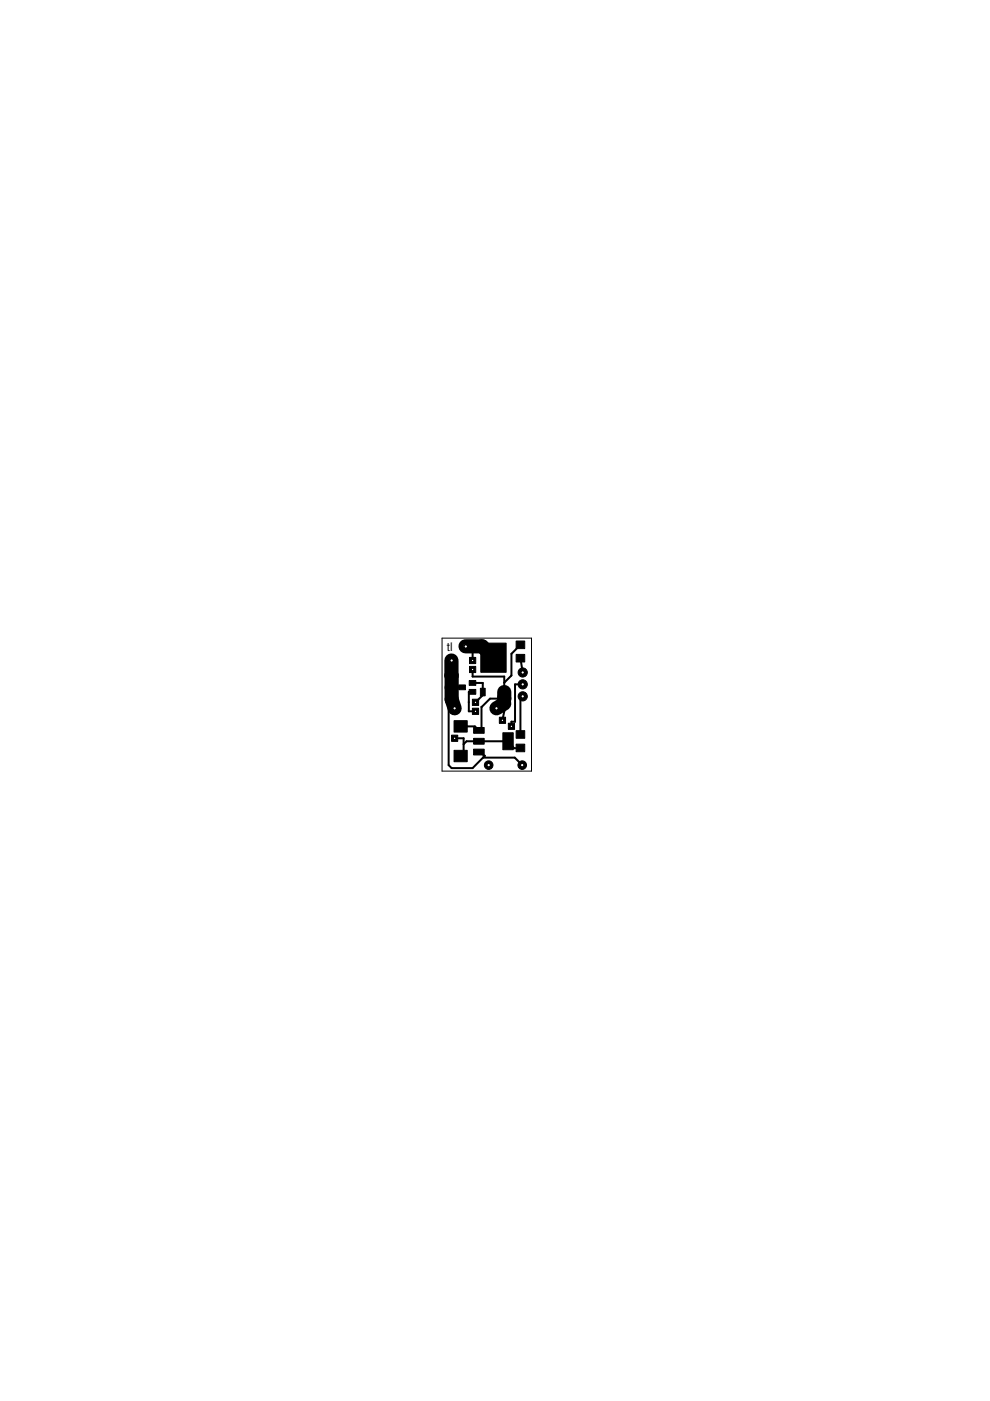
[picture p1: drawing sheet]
<svg xmlns="http://www.w3.org/2000/svg" width="210mm" height="297mm" viewBox="0 0 210 297" stroke-linecap="round" stroke-linejoin="round" font-family="sans-serif">
<defs><g id="words">
<text font-size="2.5" x="94.7" y="138">tl</text>
</g></defs>
<g fill="#000" stroke="#000" stroke-width=".21">
<path d="M101.9 136.4h5.4v6.1h-5.4zM109.4 138.7h1.9v1.7h-1.9zM109.4 135.9h1.9v1.6h-1.9zM96.3 159.1h2.8v2.4h-2.8zM96.3 152.8h2.8v2.4h-2.8zM97.3 145.2h1.4v1h-1.4zM99.5 146.2h1.4v1h-1.4zM99.5 144.3h1.4v1h-1.4zM100.4 154.2h2.3v1.3h-2.3zM100.4 156.5h2.3v1.3h-2.3zM100.4 158.8h2.3v1.3h-2.3zM101.9 145.9h1v1.6h-1z"/>
<path d="M106.4 145.9h1v1.6h-1zM106.6 155.4h2.2v3.6h-2.2zM109.4 157.8h1.9v1.6h-1.9zM109.4 154.9h1.9v1.6h-1.9z"/>
</g>
<g fill="none" stroke="#000" stroke-width=".42">
<path d="M100.2 138.1v1.9M110.3 136.7l-1.9 1.9v4.6l-1.5 1.5M110.3 139.6l.5 3M95.8 148.3h-.7v13.9l.7 .7h4.4l2.2-2.3M95.8 145.7h2.2M96.4 156.5h1.9v3.2l-.6 .6M98.3 157.8l.6-.6h8.8l1.3 1.4h1.3M100.2 144.8h2.2v2.6l-1.6 1.5M100.2 146.7h-.8v4.1h1.4M100.2 141.9v1.5h6.7v3.3M101.5 159.4l1.3 .9-.4 .3M106.9 149.2v1.6l-.4 1.9"/>
<path d="M106.9 148.1h-3l-1.8 1.8v5h-.6l-.8-.9h-3M110.8 145.1h-1.6v7.9h-.8v1h.3M110.8 147.6h-.5v8.1M102.4 160.6h6.7l1.6 1.6"/>
</g>
<path d="M98.7 137h3.5l1.1 1.1M95.7 140l.1 8.3 .6 1.9M106.9 146.7v1.6M106.9 149.2l-1.6 1" fill="none" stroke="#000" stroke-width="3"/>
<path d="M103.3 138.1l1.3 1.3M106.9 148.3v.9" fill="none" stroke="#000" stroke-width="1.4"/>
<circle cx="103.6" cy="162.2" r=".91" fill="#000" stroke="#000" stroke-width=".21"/>
<circle cx="103.6" cy="162.2" r=".44" fill="#fff" stroke="#000" stroke-width=".21"/>
<circle cx="110.7" cy="162.2" r=".91" fill="#000" stroke="#000" stroke-width=".21"/>
<circle cx="110.7" cy="162.2" r=".44" fill="#fff" stroke="#000" stroke-width=".21"/>
<circle cx="110.8" cy="147.6" r=".97" fill="#000" stroke="#000" stroke-width=".21"/>
<circle cx="110.8" cy="147.6" r=".51" fill="#fff" stroke="#000" stroke-width=".21"/>
<circle cx="110.8" cy="145.1" r=".97" fill="#000" stroke="#000" stroke-width=".21"/>
<circle cx="110.8" cy="145.1" r=".51" fill="#fff" stroke="#000" stroke-width=".21"/>
<circle cx="110.8" cy="142.6" r=".97" fill="#000" stroke="#000" stroke-width=".21"/>
<circle cx="110.8" cy="142.6" r=".51" fill="#fff" stroke="#000" stroke-width=".21"/>
<circle cx="96.4" cy="150.2" r=".97" fill="#000" stroke="#000" stroke-width=".21"/>
<circle cx="96.4" cy="150.2" r=".51" fill="#fff" stroke="#000" stroke-width=".21"/>
<circle cx="105.3" cy="150.2" r=".97" fill="#000" stroke="#000" stroke-width=".21"/>
<circle cx="105.3" cy="150.2" r=".51" fill="#fff" stroke="#000" stroke-width=".21"/>
<circle cx="95.7" cy="140" r=".97" fill="#000" stroke="#000" stroke-width=".21"/>
<circle cx="95.7" cy="140" r=".51" fill="#fff" stroke="#000" stroke-width=".21"/>
<circle cx="98.7" cy="137" r=".97" fill="#000" stroke="#000" stroke-width=".21"/>
<circle cx="98.7" cy="137" r=".51" fill="#fff" stroke="#000" stroke-width=".21"/>
<path d="M99.5 141.3h1.4v1.3h-1.4z" fill="#000" stroke="#000" stroke-width=".21"/>
<circle cx="100.2" cy="141.9" r=".3" fill="#fff" stroke="#000" stroke-width=".21"/>
<path d="M105.9 152.1h1.3v1.3h-1.3z" fill="#000" stroke="#000" stroke-width=".21"/>
<circle cx="106.5" cy="152.7" r=".3" fill="#fff" stroke="#000" stroke-width=".21"/>
<path d="M95.7 155.9h1.3v1.3h-1.3z" fill="#000" stroke="#000" stroke-width=".21"/>
<circle cx="96.4" cy="156.5" r=".3" fill="#fff" stroke="#000" stroke-width=".21"/>
<path d="M100.2 148.3h1.3v1.3h-1.3z" fill="#000" stroke="#000" stroke-width=".21"/>
<circle cx="100.8" cy="148.9" r=".3" fill="#fff" stroke="#000" stroke-width=".21"/>
<path d="M107.8 153.3h1.3v1.3h-1.3z" fill="#000" stroke="#000" stroke-width=".21"/>
<circle cx="108.4" cy="154" r=".3" fill="#fff" stroke="#000" stroke-width=".21"/>
<path d="M100.2 150.2h1.3v1.3h-1.3z" fill="#000" stroke="#000" stroke-width=".21"/>
<circle cx="100.8" cy="150.8" r=".3" fill="#fff" stroke="#000" stroke-width=".21"/>
<path d="M99.5 139.4h1.4v1.3h-1.4z" fill="#000" stroke="#000" stroke-width=".21"/>
<circle cx="100.2" cy="140" r=".3" fill="#fff" stroke="#000" stroke-width=".21"/>
<g fill="none" stroke="#000" stroke-width=".21">
<path d="M93.7 135.3h19v28.2h-19z"/>
<circle cx="96.4" cy="156.5" r=".3"/>
<circle cx="100.2" cy="140" r=".3"/>
<circle cx="100.2" cy="141.9" r=".3"/>
<circle cx="100.8" cy="150.8" r=".3"/>
<circle cx="100.8" cy="148.9" r=".3"/>
<circle cx="106.5" cy="152.7" r=".3"/>
<circle cx="108.4" cy="154" r=".3"/>
</g>
<g fill="none" stroke="#000" stroke-width=".32">
<circle cx="98.8" cy="137.1" r=".4"/>
<circle cx="95.8" cy="140" r=".4"/>
<circle cx="96.4" cy="150.2" r=".4"/>
<circle cx="105.3" cy="150.2" r=".4"/>
<circle cx="110.8" cy="142.6" r=".4"/>
<circle cx="110.8" cy="147.6" r=".4"/>
<circle cx="110.8" cy="145.1" r=".4"/>
</g>
<g fill="none" stroke="#000" stroke-width=".25">
<circle cx="103.6" cy="162.2" r=".38"/>
<circle cx="110.7" cy="162.2" r=".38"/>
</g>
<use href="#words"/>
</svg>
